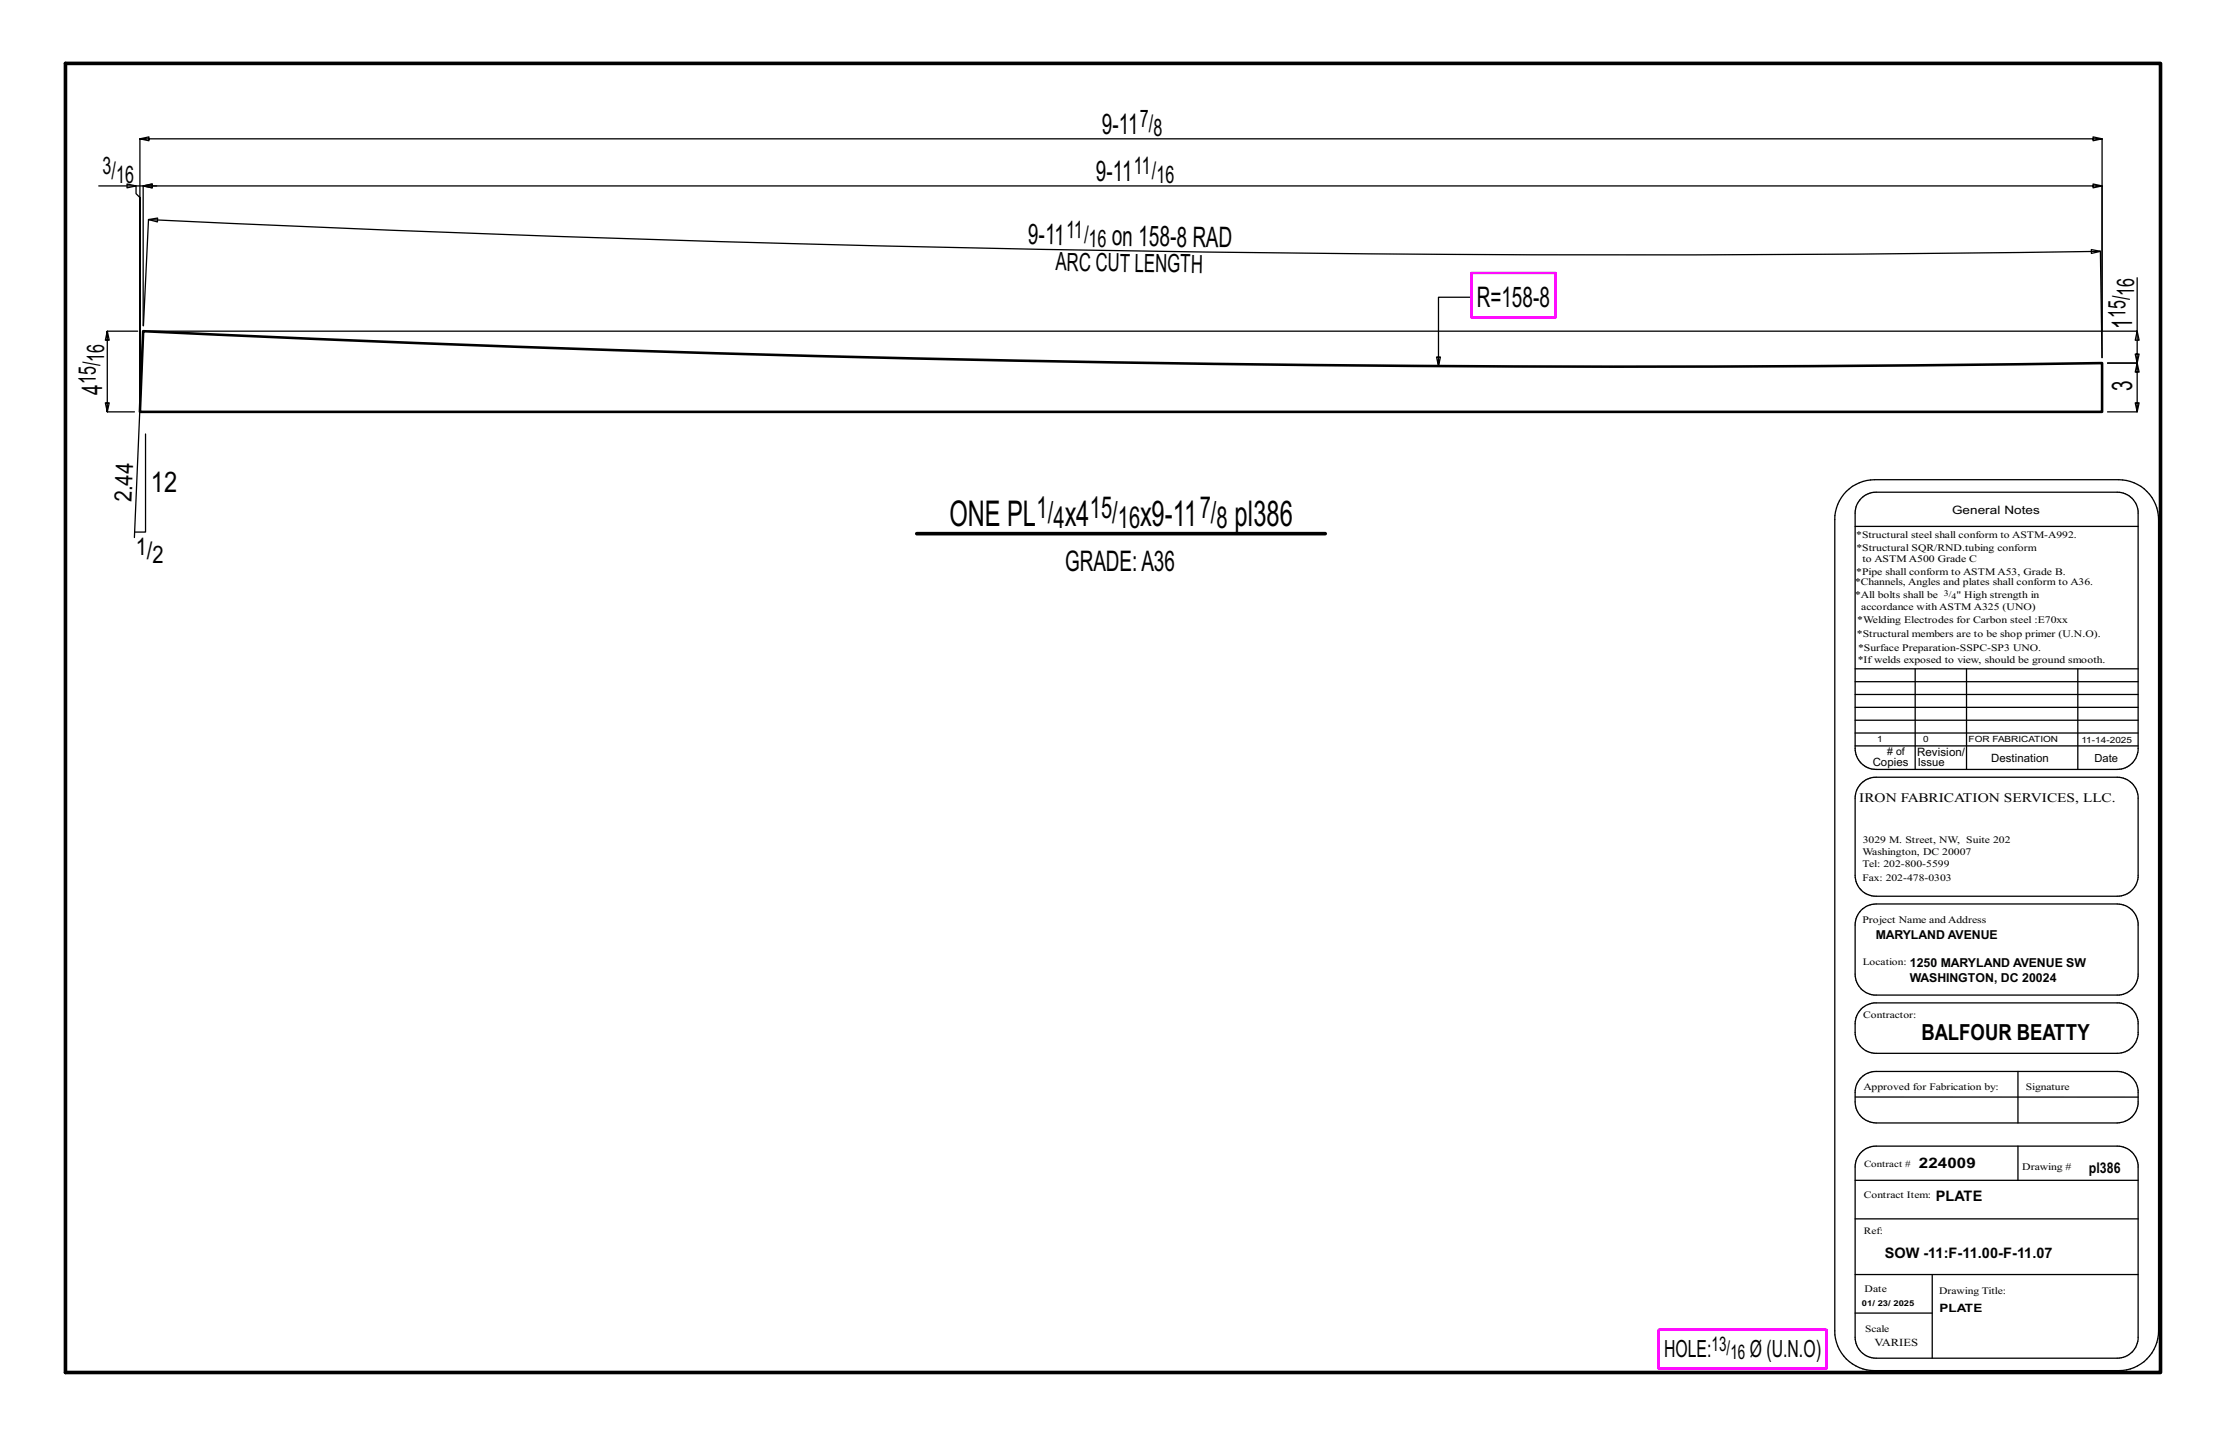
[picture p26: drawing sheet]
<svg xmlns="http://www.w3.org/2000/svg" width="432mm" height="279mm" viewBox="0 0 432 279" stroke-linecap="round" stroke-linejoin="round" font-family="sans-serif">
<defs><g id="words">
<g font-size="6.9">
<text x="184.2" y="102">ONE PL</text>
<text x="206.5" y="102">x4</text>
<text x="221.2" y="102">x9-11</text>
<text x="239.5" y="102">pl386</text>
</g>
<g font-size="5.9">
<text x="201.1" y="100.4">1/</text>
<text x="211.4" y="100.4">15/</text>
<text x="232.7" y="100.4">7/</text>
<text x="204.3" y="102.5">4</text>
<text x="216.8" y="102.5">16</text>
<text x="236" y="102.5">8</text>
</g>
<g font-size="5.5">
<text x="213.8" y="25.9">9-11</text>
<text x="212.6" y="35.1">9-11</text>
<text x="199.4" y="47.4" transform="rotate(1 199.4 47.4)">9-11</text>
<text x="215.7" y="47.6" transform="rotate(1 215.7 47.6)">on158-8RAD</text>
<text x="286.5" y="59.5">R=158-8</text>
<text x="413.6" y="63.8" transform="rotate(-90 413.6 63.8)">1</text>
<text x="19.8" y="76.6" transform="rotate(-90 19.8 76.6)">4</text>
<text x="413.6" y="75.8" transform="rotate(-90 413.6 75.8)">3</text>
<text x="29.3" y="95.5">12</text>
<text x="206.6" y="110.7">GRADE:A36</text>
</g>
<text font-size="4.9" x="204.7" y="52.5" transform="rotate(1 204.7 52.5)">ARCCUTLENGTH</text>
<g font-size="4.7">
<text x="221.1" y="24.7">7/</text>
<text x="223.7" y="26.4">8</text>
<text x="19.9" y="33.8">3/</text>
<text x="22.5" y="35.5">16</text>
<text x="220" y="33.8">11/</text>
<text x="224.3" y="35.5">16</text>
<text x="206.8" y="46.2" transform="rotate(1 206.8 46.2)">11/</text>
<text x="211.1" y="48" transform="rotate(1 211.1 48)">16</text>
<text x="414" y="57.4" transform="rotate(-90 414 57.4)">16</text>
<text x="412.3" y="61.7" transform="rotate(-90 412.3 61.7)">15/</text>
<text x="20.2" y="70.1" transform="rotate(-90 20.2 70.1)">16</text>
<text x="18.6" y="74.5" transform="rotate(-90 18.6 74.5)">15/</text>
<text x="25.5" y="97.5" transform="rotate(-88 25.5 97.5)">2.44</text>
<text x="26.3" y="107.6">1/</text>
<text x="29.6" y="109.2">2</text>
</g>
<g font-size="4.6">
<text x="322.8" y="263.3">HOLE:</text>
<text x="339.4" y="263.3">Ø (U.N.O)</text>
</g>
<text font-size="4.3" x="372.7" y="201.8">BALFOUR BEATTY</text>
<g font-size="3.9">
<text x="332" y="262.2">13/</text>
<text x="335.7" y="263.6">16</text>
</g>
<text font-size="2.9" x="405.2" y="227.5">pl386</text>
<g font-size="2.8">
<text x="372.2" y="226.7">224009</text>
<text x="375.5" y="232.9">PLATE</text>
<text x="365.6" y="244">SOW -11:F-11.00-F-11.07</text>
</g>
<text font-size="2.5" x="360.7" y="155.6">IRON FABRICATION SERVICES, LLC.</text>
<g font-size="2.4">
<text x="363.8" y="182.3">MARYLAND AVENUE</text>
<text x="370.5" y="190.6">WASHINGTON, DC 20024</text>
<text x="370.5" y="187.7">1250 MARYLAND AVENUE SW</text>
</g>
<g font-size="2.2">
<text x="378.7" y="99.8">General Notes</text>
<text x="363.3" y="148.7">Copies</text>
<text x="371.9" y="146.7">Revision/</text>
<text x="372" y="148.7">Issue</text>
<text x="386.3" y="147.8">Destination</text>
<text x="406.3" y="147.8">Date</text>
<text x="376.2" y="254.6">PLATE</text>
</g>
<text font-size="2.1" x="363.6" y="261.2">VARIES</text>
<text font-size="2" x="366.1" y="146.4"># of</text>
<g font-size="1.9">
<text x="360.1" y="104.3">*Structural steel shall conform to ASTM-A992.</text>
<text x="360.1" y="106.9">*Structural SQR/RND.tubing conform</text>
<text x="359.8" y="113.6">*Channels, Angles and plates shall conform to A36.</text>
<text x="360.1" y="111.6">*Pipe shall conform to ASTM A53, Grade B.</text>
<text x="361.3" y="109.1">to ASTM A500 Grade C</text>
<text x="359.9" y="116.1">*All bolts shall be</text>
<text x="361" y="118.3">accordance with ASTM A325 (UNO)</text>
<text x="379.5" y="116.1">&quot; High strength in</text>
<text x="360.2" y="123.5">*Structural members are to be shop primer (U.N.O).</text>
<text x="360.3" y="120.9">*Welding Electrodes for Carbon steel :E70xx</text>
<text x="360.4" y="128.7">*Ifwelds exposed to view, should be ground smooth.</text>
<text x="360.4" y="126.3">*Surface Preparation-SSPC-SP3 UNO.</text>
<text x="361.3" y="165.9">Washington, DC 20007</text>
<text x="361.3" y="163.5">3029 M. Street, NW, Suite 202</text>
<text x="361.3" y="170.9">Fax: 202-478-0303</text>
<text x="361.3" y="168.2">Tel: 202-800-5599</text>
<text x="361.3" y="179.2">Project Name and Address</text>
<text x="361.3" y="187.3">Location:</text>
<text x="361.4" y="197.5">Contractor:</text>
<text x="361.5" y="211.4">Approved for Fabrication by:</text>
<text x="393" y="211.4">Signature</text>
<text x="392.3" y="227.1">Drawing #</text>
<text x="361.5" y="232.4">Contract Item:</text>
<text x="361.5" y="239.5">Ref:</text>
<text x="361.7" y="250.7">Date</text>
<text x="376.2" y="251.1">Drawing Title:</text>
<text x="361.8" y="258.4">Scale</text>
</g>
<text font-size="1.8" x="361.6" y="226.5">Contract #</text>
<g font-size="1.7">
<text x="377.1" y="115.6">3/</text>
<text x="378.6" y="116.2">4</text>
<text x="364.1" y="144">1</text>
<text x="373.1" y="144">0</text>
<text x="381.8" y="144">FOR FABRICATION</text>
<text x="403.8" y="144.2">11-14-2025</text>
</g>
<text font-size="1.6" x="361.2" y="253.3">01/ 23/ 2025</text>
</g></defs>
<g fill="none" stroke="#000" stroke-width=".25">
<path d="M19.2 36.1h7.2v1.5l.7 .7v40.6v-52l1.8 .4v-.7l-1.8 .3h380.7l-1.8 .4v-.7l1.8 .3v37.4M24.6 35.7l1.8 .4-1.8 .4zM26.4 36.1h4M27.8 36.1l1.7-.4v.8zM27.8 36.1v27.1zM27.8 36.1h380l-1.8 .4v-.8l1.8 .4v33.3l-.4-20.6-47.3 .5-52.6 .2-47.3-.3-47.4-.6-47.3-1-47.3-1.4-47.4-1.7-42-1.9 1.8-.3-.1 .8-1.7-.5-1 20.6M285.4 57.7h-6.4v13.3l-.3-1.7h.7l-.4 1.7M405.7 48.4l1.7 .4-1.7 .4zM414.6 53.9v10.4h-385.8M26.7 64.3h-5.9l-.4 1.7h.8l-.4-1.7v15.6l-.4-1.7h.8l-.4 1.7h5.3M27.8 64.3l-1.7 40M414.6 64.3l.3 1.7h-.7z"/>
<path d="M414.6 64.3v6.1l-.4-1.7h.7l-.3 1.7h-5.8h5.8l-.4 1.8h.7l-.3-1.8v9.5l-.4-1.7h.7l-.3 1.7h-5.8M28.2 84.2v19h-2.1M358.2 95.3a7.9 7.9 0 0 1 5.4-2.2h47.4a7.8 7.8 0 0 1 7.7 7.7v157.4a7.7 7.7 0 0 1-7.7 7.7h-47.4a7.7 7.7 0 0 1-7.7-7.7v-157.4a7.7 7.7 0 0 1 2.3-5.5zM361 96.7a4.1 4.1 0 0 1 2.9-1.2h46.8a4 4 0 0 1 4.1 3.7v46a4 4 0 0 1-4.1 4.1h-46.8a4.1 4.1 0 0 1-4-4.1v-45.6a4 4 0 0 1 1.1-2.9zM359.9 102.1h54.9M359.9 139.7h54.9M359.9 134.7h54.9M359.9 132.3h54.9M359.9 129.8h54.9M359.9 137.2h54.9M371.5 129.8v19.5M381.5 129.8v19.5"/>
<path d="M403.1 129.8v19.5M359.9 144.7h54.9M359.9 142.2h54.9M361 152a4.1 4.1 0 0 1 2.9-1.2h46.8a4.1 4.1 0 0 1 4.1 4.1v15.3a4.1 4.1 0 0 1-4.1 3.7h-46.8a4.1 4.1 0 0 1-4-4.1v-14.9a4 4 0 0 1 1.1-2.9zM361 176.6l1.4-.9 1.5-.3h46.8a4.1 4.1 0 0 1 4.1 3.7v10.3a4.1 4.1 0 0 1-3.7 3.7h-47.6a4.1 4.1 0 0 1-3.6-4.1v-9.5a4.1 4.1 0 0 1 1.1-2.9zM361 195.8l1-.7 1.5-.5h47.6a4.1 4.1 0 0 1 3.7 3.6v2.5a4.1 4.1 0 0 1-4.1 3.7h-46.8a4.1 4.1 0 0 1-4-4.1 5.3 5.3 0 0 1 .6-3.9zM359.9 212.9h54.9M361 209.1a4.1 4.1 0 0 1 2.9-1.2h46.8a4.1 4.1 0 0 1 4.1 3.6v2.7a4.1 4.1 0 0 1-4.1 3.7h-46.8a4.1 4.1 0 0 1-4-4.1v-1.9a4 4 0 0 1 1.1-2.8zM391.4 207.9v10M359.9 229h54.9M359.9 236.5h54.9M361 223.6a4.1 4.1 0 0 1 2.9-1.2h46.8a4.1 4.1 0 0 1 4.1 3.6v33.5a4 4 0 0 1-4.1 4h-46.8a4.1 4.1 0 0 1-4-4v-33.1a4 4 0 0 1 1.1-2.8z"/>
<path d="M391.4 222.4v6.6M359.9 254.8h14.9M359.9 247.3h54.9M374.8 247.3v16.2"/>
</g>
<path d="M12.7 12.3h406.4v254h-406.4zM177.8 103.5h79.3" fill="none" stroke="#000" stroke-width=".7"/>
<path d="M285.4 53h16.4v8.6h-16.4zM321.7 258h32.6v7.6h-32.6z" fill="none" stroke="#f0f" stroke-width=".5"/>
<path d="M27.8 64.3l52.9 2.3 38.7 1.3 58.1 1.7 38.7 .7 38.8 .5 58.1 .3 38.7-.1 56-.6v9.5h-380.7z" fill="none" stroke="#000" stroke-width=".5"/>
<use href="#words"/>
</svg>
